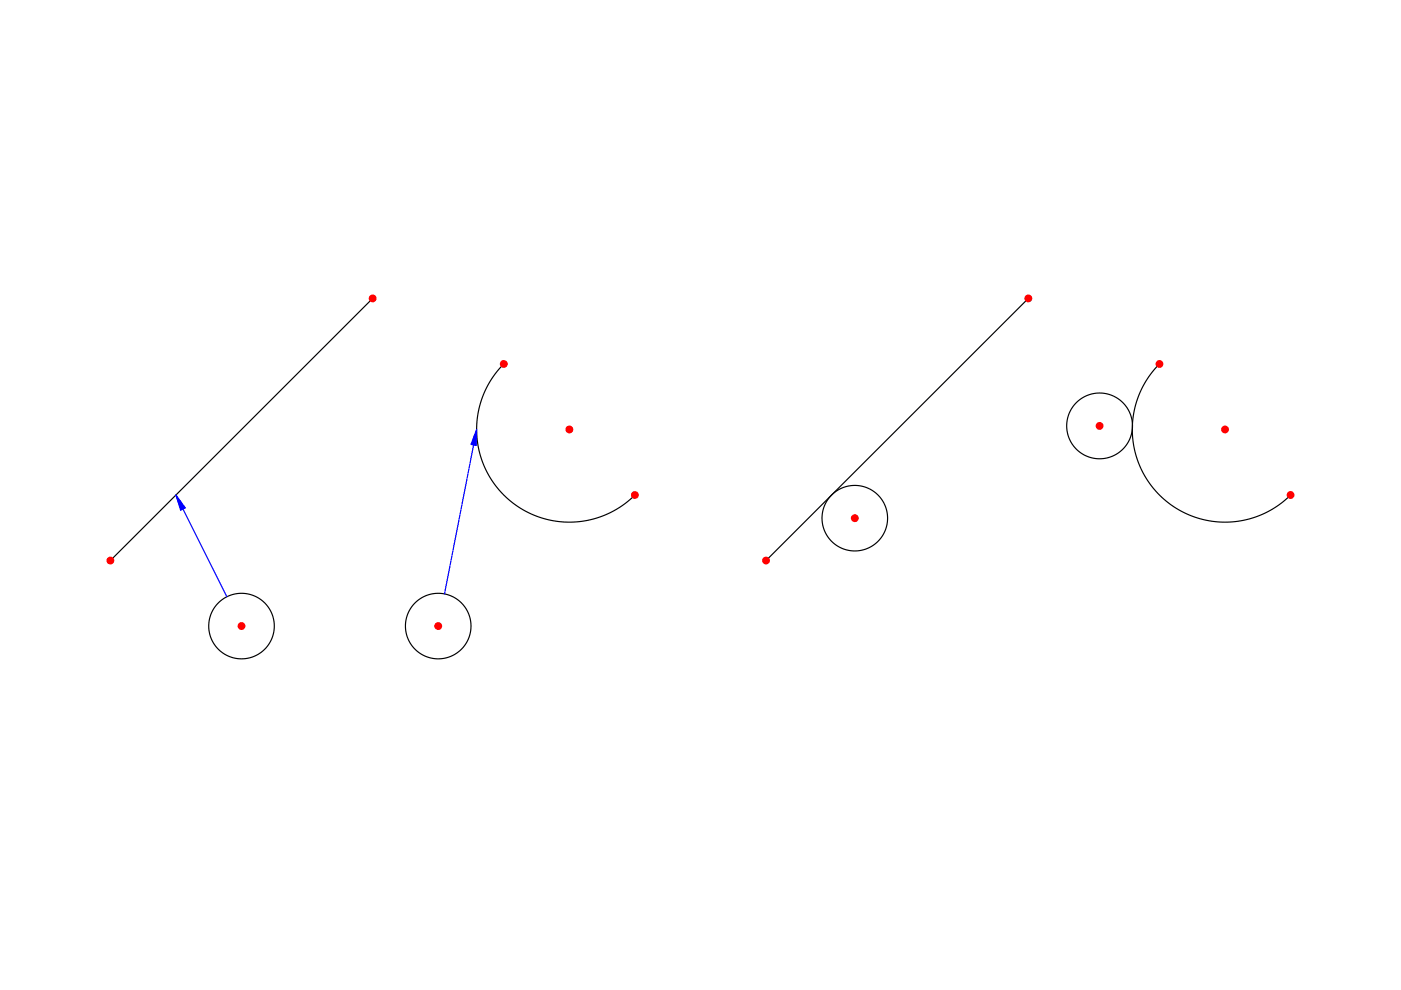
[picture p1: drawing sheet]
<svg xmlns="http://www.w3.org/2000/svg" width="297mm" height="210mm" viewBox="0 0 297 210" stroke-linecap="round" stroke-linejoin="round" font-family="sans-serif">
<g fill="none" stroke="#000" stroke-width=".25">
<path d="M79 63.3l-55.6 55.5M106.8 77.2l-2.4 2.9-1.8 3.4-1.2 3.7-.3 3.9 .3 3.8 1.2 3.7 1.8 3.4 2.4 3 3 2.4 3.4 1.8 3.7 1.1 3.8 .4 3.8-.4 3.8-1.1 3.3-1.8 3-2.4M218 63.3l-55.6 55.5M245.8 77.2l-2.4 3-1.8 3.4-1.2 3.6-.3 3.9 .3 3.8 1.2 3.6 1.8 3.4 2.4 3.1 3 2.4 3.4 1.8 3.7 1.1 3.8 .4 3.8-.4 3.8-1.1 3.4-1.8 2.9-2.4M134.6 105h.1M273.6 105h.1"/>
<circle cx="51.2" cy="132.7" r="6.9"/>
<circle cx="92.9" cy="132.7" r="6.9"/>
</g>
<path d="M37.3 105l2 2.7-1 .5z" fill="#00f"/>
<path d="M37.3 105l2 2.7-1 .5z" fill="#00f" stroke="#00f" stroke-width=".25"/>
<path d="M37.3 105l10.8 21.5" fill="none" stroke="#00f" stroke-width=".25"/>
<path d="M101.1 91.1l-.1 3.3-1.1-.2z" fill="#00f"/>
<path d="M101.1 91.1l-.1 3.3-1.1-.2z" fill="#00f" stroke="#00f" stroke-width=".25"/>
<path d="M101.1 91.1l-6.9 34.8" fill="none" stroke="#00f" stroke-width=".25"/>
<g fill="none" stroke="#000" stroke-width=".25">
<circle cx="233.1" cy="90.3" r="7"/>
<circle cx="181.2" cy="109.9" r="6.9"/>
</g>
<path d="M78.2 63.3a.83 .83 0 0 0 1.6 0 .83 .83 0 0 0-1.6 0zM217.2 63.3a.85 .85 0 0 0 1.7 0 .85 .85 0 0 0-1.7 0zM133.8 105a.83 .83 0 0 0 1.6 0 .83 .83 0 0 0-1.6 0zM272.8 105a.85 .85 0 0 0 1.7 0 .85 .85 0 0 0-1.7 0zM106 77.2a.83 .83 0 0 0 1.6 0 .83 .83 0 0 0-1.6 0zM245 77.2a.85 .85 0 0 0 1.7 0 .85 .85 0 0 0-1.7 0zM119.9 91.1a.83 .83 0 0 0 1.6 0 .83 .83 0 0 0-1.6 0zM258.9 91.1a.85 .85 0 0 0 1.7 0 .85 .85 0 0 0-1.7 0zM22.6 118.8a.83 .83 0 0 0 1.6 0 .83 .83 0 0 0-1.6 0zM161.6 118.8a.85 .85 0 0 0 1.7 0 .85 .85 0 0 0-1.7 0zM50.4 132.7a.83 .83 0 0 0 1.6 0 .83 .83 0 0 0-1.6 0zM180.4 109.9a.85 .85 0 0 0 1.7 0 .85 .85 0 0 0-1.7 0zM92.1 132.7a.83 .83 0 0 0 1.6 0 .83 .83 0 0 0-1.6 0zM232.3 90.3a.85 .85 0 0 0 1.7 0 .85 .85 0 0 0-1.7 0z" fill-rule="evenodd" fill="#f00"/>
</svg>
